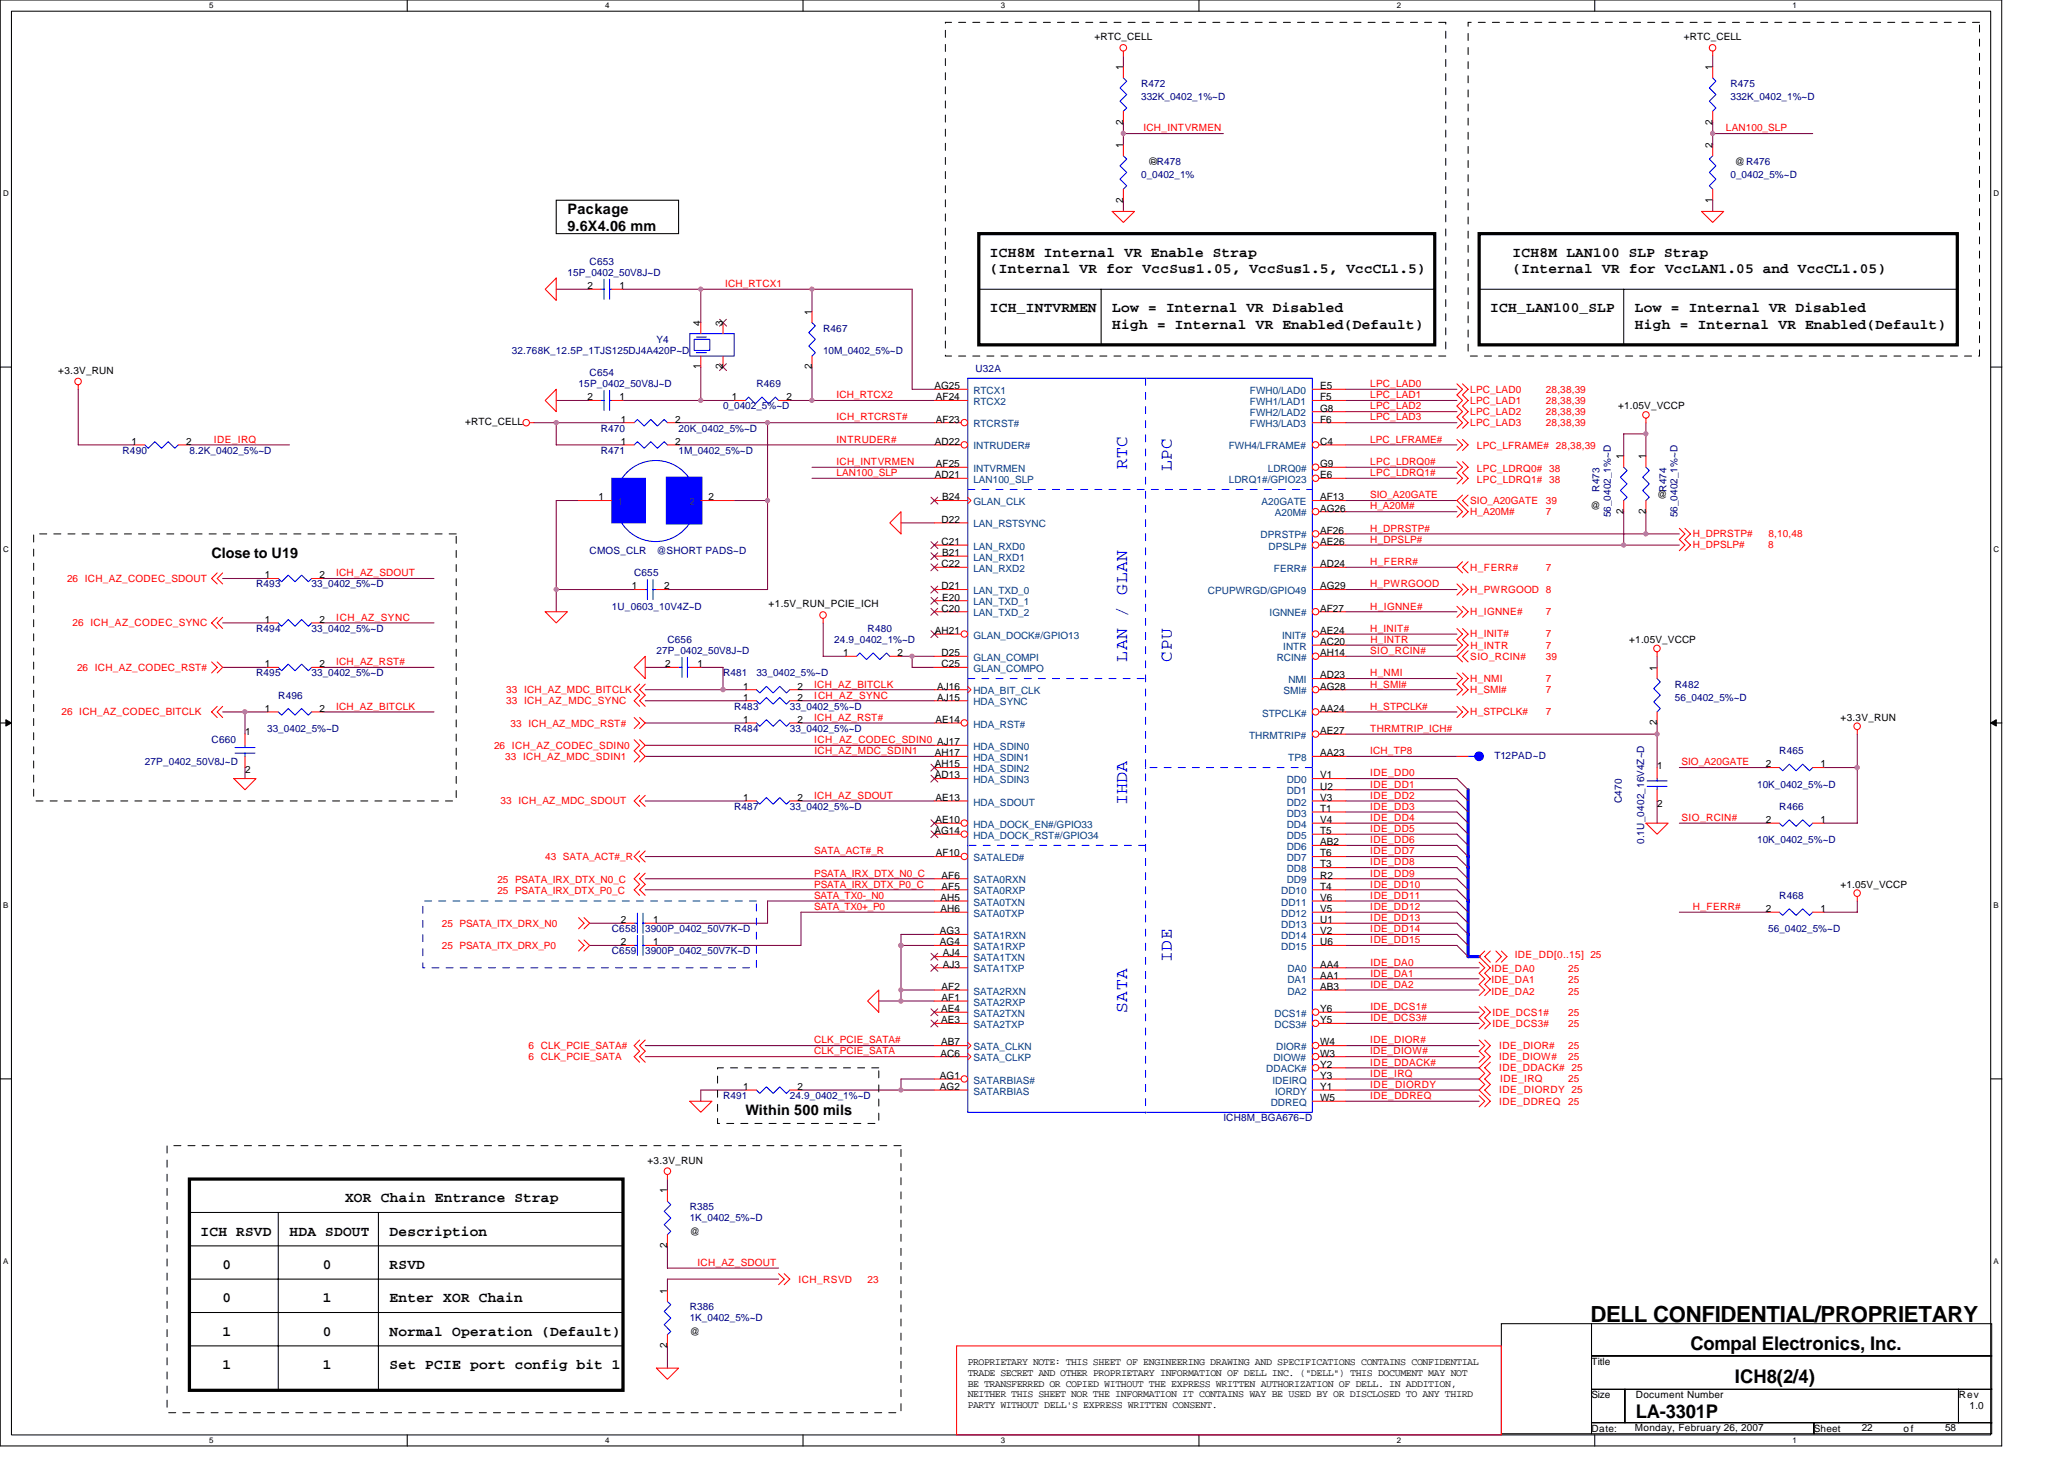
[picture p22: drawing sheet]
<svg xmlns="http://www.w3.org/2000/svg" width="297mm" height="210mm" viewBox="0 0 297 210" stroke-linecap="round" stroke-linejoin="round" font-family="sans-serif">
<defs><g id="words">
<text font-size="3.2" x="228.9" y="190.2">DELL CONFIDENTIAL/PROPRIETARY</text>
<g font-size="2.7">
<text x="243.3" y="194.2">Compal Electronics, Inc.</text>
<text x="235.4" y="204">LA-3301P</text>
<text x="249.7" y="199">ICH8(2/4)</text>
</g>
<g font-size="2.5" fill="#00f">
<text x="162.2" y="67.5" transform="rotate(-90 162.2 67.5)">RTC</text>
<text x="168.6" y="67.8" transform="rotate(-90 168.6 67.8)">LPC</text>
<text x="162.2" y="95.2" transform="rotate(-90 162.2 95.2)">LAN / GLAN</text>
<text x="168.6" y="95.2" transform="rotate(-90 168.6 95.2)">CPU</text>
<text x="162.2" y="115.9" transform="rotate(-90 162.2 115.9)">IHDA</text>
<text x="168.6" y="138.4" transform="rotate(-90 168.6 138.4)">IDE</text>
<text x="162.2" y="145.8" transform="rotate(-90 162.2 145.8)">SATA</text>
</g>
<g font-size="2.1">
<text x="81.7" y="30.7">Package</text>
<text x="81.7" y="33.2">9.6X4.06 mm</text>
<text x="142.5" y="37">ICH8M Internal VR Enable Strap</text>
<text x="142.5" y="39.3">(Internal VR for VccSus1.05, VccSus1.5, VccCL1.5)</text>
<text x="217.7" y="37">ICH8M LAN100 SLP Strap</text>
<text x="217.7" y="39.3">(Internal VR for VccLAN1.05 and VccCL1.05)</text>
<text x="142.5" y="45">ICH_INTVRMEN</text>
<text x="160.1" y="45">Low = Internal VR Disabled</text>
<text x="160.1" y="47.3">High = Internal VR Enabled(Default)</text>
<text x="214.5" y="45">ICH_LAN100_SLP</text>
<text x="235.3" y="45">Low = Internal VR Disabled</text>
<text x="235.3" y="47.3">High = Internal VR Enabled(Default)</text>
<text x="30.5" y="80.3">Close to U19</text>
<text x="107.3" y="160.4">Within 500 mils</text>
<text x="49.7" y="173">XOR Chain Entrance Strap</text>
<text x="28.8" y="177.8">ICH RSVD</text>
<text x="41.7" y="177.8">HDA SDOUT</text>
<text x="56" y="177.8">Description</text>
<text x="32" y="182.6">0</text>
<text x="46.5" y="182.6">0</text>
<text x="56" y="182.6">RSVD</text>
<text x="32" y="187.4">0</text>
<text x="46.5" y="187.4">1</text>
<text x="56" y="187.4">Enter XOR Chain</text>
<text x="32" y="192.2">1</text>
<text x="32" y="197">1</text>
<text x="46.5" y="197">1</text>
<text x="46.5" y="192.2">0</text>
<text x="56" y="192.2">Normal Operation (Default)</text>
<text x="56" y="197">Set PCIE port config bit 1</text>
</g>
<g font-size="1.4">
<text x="157.5" y="5.8">+RTC_CELL</text>
<text x="242.3" y="5.8">+RTC_CELL</text>
<text x="161.6" y="10.1" transform="rotate(-90 161.6 10.1)">1</text>
<text x="246.5" y="10.1" transform="rotate(-90 246.5 10.1)">1</text>
<text x="161.6" y="17.9" transform="rotate(-90 161.6 17.9)">2</text>
<text x="246.5" y="17.9" transform="rotate(-90 246.5 17.9)">2</text>
<text x="161.6" y="21.3" transform="rotate(-90 161.6 21.3)">1</text>
<text x="165.5" y="22.4" transform="rotate(90 165.5 22.4)">@</text>
<text x="246.5" y="21.3" transform="rotate(-90 246.5 21.3)">2</text>
<text x="249.7" y="23.7">@R476</text>
<text x="161.6" y="29.1" transform="rotate(-90 161.6 29.1)">2</text>
<text x="246.5" y="29.1" transform="rotate(-90 246.5 29.1)">1</text>
<text x="84.5" y="41.6">2</text>
<text x="89.2" y="41.6">1</text>
<text x="100.8" y="46.9" transform="rotate(-90 100.8 46.9)">4</text>
<text x="104" y="46.9" transform="rotate(-90 104 46.9)">3</text>
<text x="116.8" y="45.3" transform="rotate(-90 116.8 45.3)">1</text>
<text x="8.4" y="53.8">+3.3V_RUN</text>
<text x="100.8" y="53.1" transform="rotate(-90 100.8 53.1)">1</text>
<text x="104" y="53.1" transform="rotate(-90 104 53.1)">2</text>
<text x="116.8" y="53.1" transform="rotate(-90 116.8 53.1)">2</text>
<text x="84.5" y="57.6">2</text>
<text x="89.2" y="57.6">1</text>
<text x="105.3" y="57.6">1</text>
<text x="113.2" y="57.6">2</text>
<text x="134.5" y="56">AG25</text>
<text x="134.7" y="57.6">AF24</text>
<text x="190" y="56">E5</text>
<text x="190" y="57.6">F5</text>
<text x="190" y="59.2">G8</text>
<text x="232.9" y="58.9">+1.05V_VCCP</text>
<text x="18.9" y="64">1</text>
<text x="26.8" y="64">2</text>
<text x="66.9" y="61.2">+RTC_CELL</text>
<text x="89.3" y="60.8">1</text>
<text x="89.3" y="64">1</text>
<text x="97.2" y="60.8">2</text>
<text x="97.2" y="64">2</text>
<text x="134.6" y="64">AD22</text>
<text x="134.7" y="60.8">AF23</text>
<text x="190" y="60.8">F6</text>
<text x="190" y="64">C4</text>
<text x="86.1" y="72">1</text>
<text x="102" y="72">2</text>
<text x="134.6" y="68.8">AD21</text>
<text x="134.7" y="67.2">AF25</text>
<text x="135.6" y="72">B24</text>
<text x="190" y="67.2">G9</text>
<text x="190" y="72">AF13</text>
<text x="190" y="68.8">E6</text>
<text x="233.7" y="66.1" transform="rotate(-90 233.7 66.1)">1</text>
<text x="236.9" y="66.1" transform="rotate(-90 236.9 66.1)">1</text>
<text x="238.5" y="71.7">@</text>
<text x="135.5" y="75.2">D22</text>
<text x="190" y="73.6">AG26</text>
<text x="190" y="76.8">AF26</text>
<text x="228.9" y="73.3">@</text>
<text x="233.7" y="73.9" transform="rotate(-90 233.7 73.9)">2</text>
<text x="236.9" y="73.9" transform="rotate(-90 236.9 73.9)">2</text>
<text x="38.1" y="83.2">1</text>
<text x="46" y="83.2">2</text>
<text x="135.5" y="78.4">C21</text>
<text x="135.5" y="81.6">C22</text>
<text x="135.6" y="80">B21</text>
<text x="190" y="78.4">AE26</text>
<text x="190" y="81.6">AD24</text>
<text x="38.1" y="89.6">1</text>
<text x="46" y="89.6">2</text>
<text x="90.9" y="84.8">1</text>
<text x="95.6" y="84.8">2</text>
<text x="110.6" y="87.4">+1.5V_RUN_PCIE_ICH</text>
<text x="135.5" y="84.8">D21</text>
<text x="135.5" y="88">C20</text>
<text x="135.6" y="86.4">E20</text>
<text x="190" y="88">AF27</text>
<text x="190" y="84.8">AG29</text>
<text x="38.1" y="96">1</text>
<text x="46" y="96">2</text>
<text x="95.7" y="96">2</text>
<text x="100.4" y="96">1</text>
<text x="121.3" y="94.4">1</text>
<text x="129.2" y="94.4">2</text>
<text x="134.6" y="91.2">AH21</text>
<text x="135.5" y="94.4">D25</text>
<text x="135.5" y="96">C25</text>
<text x="190" y="91.2">AE24</text>
<text x="190" y="94.4">AH14</text>
<text x="190" y="92.8">AC20</text>
<text x="234.5" y="92.5">+1.05V_VCCP</text>
<text x="106.9" y="99.2">1</text>
<text x="106.9" y="100.8">1</text>
<text x="114.8" y="99.2">2</text>
<text x="114.8" y="100.8">2</text>
<text x="134.9" y="99.2">AJ16</text>
<text x="134.9" y="100.8">AJ15</text>
<text x="190" y="97.6">AD23</text>
<text x="190" y="99.2">AG28</text>
<text x="238.5" y="96.5" transform="rotate(-90 238.5 96.5)">1</text>
<text x="35.3" y="105.8">1</text>
<text x="38.1" y="102.4">1</text>
<text x="46" y="102.4">2</text>
<text x="106.9" y="104">1</text>
<text x="114.8" y="104">2</text>
<text x="134.6" y="104">AE14</text>
<text x="190" y="102.4">AA24</text>
<text x="190" y="105.6">AE27</text>
<text x="238.5" y="104.4" transform="rotate(-90 238.5 104.4)">2</text>
<text x="264.9" y="103.7">+3.3V_RUN</text>
<text x="35.3" y="111.2">2</text>
<text x="134.6" y="108.8">AH17</text>
<text x="134.6" y="110.4">AH15</text>
<text x="134.6" y="112">AD13</text>
<text x="190" y="112">V1</text>
<text x="190" y="113.6">U2</text>
<text x="190" y="108.8">AA23</text>
<text x="238.5" y="110.6">1</text>
<text x="254.1" y="110.4">2</text>
<text x="262" y="110.4">1</text>
<text x="106.9" y="115.2">1</text>
<text x="114.8" y="115.2">2</text>
<text x="134.5" y="120">AG14</text>
<text x="134.6" y="115.2">AE13</text>
<text x="134.6" y="118.4">AE10</text>
<text x="190" y="115.2">V3</text>
<text x="190" y="116.8">T1</text>
<text x="190" y="118.4">V4</text>
<text x="190" y="120">T5</text>
<text x="238.5" y="116">2</text>
<text x="254.1" y="118.4">2</text>
<text x="262" y="118.4">1</text>
<text x="134.7" y="123.2">AF10</text>
<text x="190" y="121.6">AB2</text>
<text x="190" y="123.2">T6</text>
<text x="190" y="124.8">T3</text>
<text x="135.4" y="129.6">AH5</text>
<text x="135.4" y="131.2">AH6</text>
<text x="135.5" y="126.4">AF6</text>
<text x="135.5" y="128">AF5</text>
<text x="190" y="126.4">R2</text>
<text x="190" y="128">T4</text>
<text x="190" y="129.6">V6</text>
<text x="190" y="131.2">V5</text>
<text x="254.1" y="131.2">2</text>
<text x="262" y="131.2">1</text>
<text x="264.9" y="127.7">+1.05V_VCCP</text>
<text x="89.3" y="136">2</text>
<text x="89.3" y="132.8">2</text>
<text x="94" y="136">1</text>
<text x="94" y="132.8">1</text>
<text x="135.3" y="134.4">AG3</text>
<text x="135.3" y="136">AG4</text>
<text x="135.7" y="137.6">AJ4</text>
<text x="190" y="132.8">U1</text>
<text x="190" y="134.4">V2</text>
<text x="190" y="136">U6</text>
<text x="135.5" y="142.4">AF2</text>
<text x="135.5" y="144">AF1</text>
<text x="135.7" y="139.2">AJ3</text>
<text x="190" y="139.2">AA4</text>
<text x="190" y="140.8">AA1</text>
<text x="190" y="142.4">AB3</text>
<text x="135.4" y="145.6">AE4</text>
<text x="135.4" y="147.2">AE3</text>
<text x="190" y="145.6">Y6</text>
<text x="190" y="147.2">Y5</text>
<text x="135.3" y="155.2">AG1</text>
<text x="135.4" y="152">AC6</text>
<text x="135.4" y="150.4">AB7</text>
<text x="190" y="152">W3</text>
<text x="190" y="153.6">Y2</text>
<text x="190" y="150.4">W4</text>
<text x="190" y="155.2">Y3</text>
<text x="106.9" y="156.8">1</text>
<text x="114.8" y="156.8">2</text>
<text x="135.3" y="156.8">AG2</text>
<text x="190" y="158.4">W5</text>
<text x="190" y="156.8">Y1</text>
<text x="93.2" y="167.4">+3.3V_RUN</text>
<text x="96" y="171.7" transform="rotate(-90 96 171.7)">1</text>
<text x="96" y="179.6" transform="rotate(-90 96 179.6)">2</text>
<text x="99.3" y="177.7">@</text>
<text x="96" y="186.1" transform="rotate(-90 96 186.1)">1</text>
<text x="96" y="194" transform="rotate(-90 96 194)">2</text>
<text x="99.3" y="192">@</text>
<text x="139.3" y="196.4">PROPRIETARY NOTE: THIS SHEET OF ENGINEERING DRAWING AND SPECIFICATIONS CONTAINS CONFIDENTIAL</text>
<text x="139.3" y="197.9">TRADE SECRET AND OTHER PROPRIETARY INFORMATION OF DELL INC. (&quot;DELL&quot;) THIS DOCUMENT MAY NOT</text>
<text x="229" y="196.4">Title</text>
<text x="139.3" y="199.5">BE TRANSFERRED OR COPIED WITHOUT THE EXPRESS WRITTEN AUTHORIZATION OF DELL. IN ADDITION,</text>
<text x="139.3" y="201">NEITHER THIS SHEET NOR THE INFORMATION IT CONTAINS WAY BE USED BY OR DISCLOSED TO ANY THIRD</text>
<text x="139.3" y="202.6">PARTY WITHOUT DELL'S EXPRESS WRITTEN CONSENT.</text>
<text x="229" y="201.2">Size</text>
<text x="235.4" y="201.2">Document Number</text>
<text x="281.9" y="201.2">Rev</text>
<text x="283.4" y="202.8">1.0</text>
<text x="229" y="206">Date:</text>
<text x="235.3" y="205.8">Monday, February 26, 2007</text>
<text x="261" y="206">Sheet</text>
<text x="267.9" y="205.8">22</text>
<text x="274" y="206">of</text>
<text x="279.9" y="205.8">58</text>
</g>
<g font-size="1.4" fill="#000080">
<text x="164.2" y="12.5">R472</text>
<text x="164.2" y="14.4">332K_0402_1%~D</text>
<text x="249" y="12.5">R475</text>
<text x="249" y="14.4">332K_0402_1%~D</text>
<text x="166.5" y="23.7">R478</text>
<text x="164.2" y="25.6">0_0402_1%</text>
<text x="249" y="25.6">0_0402_5%~D</text>
<text x="81.7" y="39.7">15P_0402_50V8J~D</text>
<text x="84.9" y="38.1">C653</text>
<text x="118.5" y="47.7">R467</text>
<text x="73.7" y="50.9">32.768K_12.5P_1TJS125DJ4A420P~D</text>
<text x="94.5" y="49.3">Y4</text>
<text x="118.5" y="50.9">10M_0402_5%~D</text>
<text x="140.4" y="53.5">U32A</text>
<text x="83.3" y="55.7">15P_0402_50V8J~D</text>
<text x="84.9" y="54.1">C654</text>
<text x="104.1" y="58.9">0_0402_5%~D</text>
<text x="108.9" y="55.7">R469</text>
<text x="17.6" y="65.3">R490</text>
<text x="27.3" y="65.3">8.2K_0402_5%~D</text>
<text x="86.5" y="62.1">R470</text>
<text x="86.5" y="65.3">R471</text>
<text x="97.7" y="62.1">20K_0402_5%~D</text>
<text x="97.7" y="65.3">1M_0402_5%~D</text>
<text x="230.2" y="70.7" transform="rotate(-90 230.2 70.7)">R473</text>
<text x="239.8" y="70.7" transform="rotate(-90 239.8 70.7)">R474</text>
<text x="231.8" y="74.4" transform="rotate(-90 231.8 74.4)">56_0402_1%~D</text>
<text x="241.4" y="74.4" transform="rotate(-90 241.4 74.4)">56_0402_1%~D</text>
<text x="84.9" y="79.7">CMOS_CLR</text>
<text x="91.3" y="82.9">C655</text>
<text x="94.5" y="79.7">@SHORT PADS~D</text>
<text x="36.8" y="84.5">R493</text>
<text x="44.8" y="84.5">33_0402_5%~D</text>
<text x="88" y="87.7">1U_0603_10V4Z~D</text>
<text x="36.8" y="90.9">R494</text>
<text x="44.8" y="90.9">33_0402_5%~D</text>
<text x="94.5" y="94.1">27P_0402_50V8J~D</text>
<text x="96.1" y="92.5">C656</text>
<text x="120.1" y="92.5">24.9_0402_1%~D</text>
<text x="124.9" y="90.9">R480</text>
<text x="36.8" y="97.3">R495</text>
<text x="40" y="100.5">R496</text>
<text x="44.8" y="97.3">33_0402_5%~D</text>
<text x="104.1" y="97.3">R481</text>
<text x="108.9" y="97.3">33_0402_5%~D</text>
<text x="241" y="98.9">R482</text>
<text x="241" y="100.8">56_0402_5%~D</text>
<text x="30.5" y="106.9">C660</text>
<text x="38.5" y="105.3">33_0402_5%~D</text>
<text x="105.7" y="105.3">R484</text>
<text x="105.7" y="102.1">R483</text>
<text x="113.7" y="105.3">33_0402_5%~D</text>
<text x="113.7" y="102.1">33_0402_5%~D</text>
<text x="20.8" y="110.1">27P_0402_50V8J~D</text>
<text x="215.1" y="109.2">T12PAD~D</text>
<text x="252.9" y="113.3">10K_0402_5%~D</text>
<text x="256.1" y="108.5">R465</text>
<text x="105.7" y="116.5">R487</text>
<text x="113.7" y="116.5">33_0402_5%~D</text>
<text x="233.4" y="115.5" transform="rotate(-90 233.4 115.5)">C470</text>
<text x="256.1" y="116.5">R466</text>
<text x="236.6" y="121.5" transform="rotate(-90 236.6 121.5)">0.1U_0402_16V4Z~D</text>
<text x="252.9" y="121.3">10K_0402_5%~D</text>
<text x="256.1" y="129.3">R468</text>
<text x="88" y="137.3">C659</text>
<text x="88" y="134.1">C658</text>
<text x="92.9" y="137.3">3900P_0402_50V7K~D</text>
<text x="92.9" y="134.1">3900P_0402_50V7K~D</text>
<text x="254.5" y="134.1">56_0402_5%~D</text>
<text x="104.1" y="158.1">R491</text>
<text x="113.7" y="158.1">24.9_0402_1%~D</text>
<text x="176.1" y="161.3">ICH8M_BGA676~D</text>
<text x="99.3" y="174.1">R385</text>
<text x="99.3" y="175.7">1K_0402_5%~D</text>
<text x="99.3" y="188.5">R386</text>
<text x="99.3" y="190.1">1K_0402_5%~D</text>
</g>
<g font-size="1.4" fill="#f00">
<text x="164.5" y="18.9">ICH_INTVRMEN</text>
<text x="248.4" y="18.9">LAN100_SLP</text>
<text x="104.4" y="41.3">ICH_RTCX1</text>
<text x="120.4" y="57.3">ICH_RTCX2</text>
<text x="197.2" y="55.7">LPC_LAD0</text>
<text x="197.2" y="58.9">LPC_LAD2</text>
<text x="197.2" y="57.3">LPC_LAD1</text>
<text x="211.6" y="56.5">LPC_LAD0</text>
<text x="211.6" y="58.1">LPC_LAD1</text>
<text x="211.6" y="59.7">LPC_LAD2</text>
<text x="222.5" y="56.5">28,38,39</text>
<text x="222.5" y="58.1">28,38,39</text>
<text x="222.5" y="59.7">28,38,39</text>
<text x="30.8" y="63.7">IDE_IRQ</text>
<text x="120.4" y="60.5">ICH_RTCRST#</text>
<text x="120.4" y="63.7">INTRUDER#</text>
<text x="197.2" y="63.7">LPC_LFRAME#</text>
<text x="197.2" y="60.5">LPC_LAD3</text>
<text x="211.6" y="61.3">LPC_LAD3</text>
<text x="212.6" y="64.7">LPC_LFRAME# 28,38,39</text>
<text x="222.5" y="61.3">28,38,39</text>
<text x="120.4" y="66.9">ICH_INTVRMEN</text>
<text x="120.4" y="68.5">LAN100_SLP</text>
<text x="197.2" y="71.7">SIO_A20GATE</text>
<text x="197.2" y="68.5">LPC_LDRQ1#</text>
<text x="197.2" y="66.9">LPC_LDRQ0#</text>
<text x="212.6" y="67.9">LPC_LDRQ0# 38</text>
<text x="212.6" y="69.5">LPC_LDRQ1# 38</text>
<text x="197.2" y="76.5">H_DPRSTP#</text>
<text x="197.2" y="73.3">H_A20M#</text>
<text x="211.6" y="74.1">H_A20M#</text>
<text x="211.6" y="72.5">SIO_A20GATE</text>
<text x="222.5" y="74.1">7</text>
<text x="222.5" y="72.5">39</text>
<text x="243.6" y="77.3">H_DPRSTP#</text>
<text x="254.5" y="77.3">8,10,48</text>
<text x="9.6" y="83.7">26 ICH_AZ_CODEC_SDOUT</text>
<text x="48.4" y="82.9">ICH_AZ_SDOUT</text>
<text x="197.2" y="78.1">H_DPSLP#</text>
<text x="197.2" y="81.3">H_FERR#</text>
<text x="211.6" y="82.1">H_FERR#</text>
<text x="222.5" y="82.1">7</text>
<text x="243.6" y="78.9">H_DPSLP#</text>
<text x="254.5" y="78.9">8</text>
<text x="48.4" y="89.3">ICH_AZ_SYNC</text>
<text x="197.2" y="87.7">H_IGNNE#</text>
<text x="197.2" y="84.5">H_PWRGOOD</text>
<text x="211.6" y="88.5">H_IGNNE#</text>
<text x="211.6" y="85.3">H_PWRGOOD 8</text>
<text x="222.5" y="88.5">7</text>
<text x="10.5" y="90.1">26 ICH_AZ_CODEC_SYNC</text>
<text x="48.4" y="95.7">ICH_AZ_RST#</text>
<text x="197.2" y="90.9">H_INIT#</text>
<text x="197.2" y="94.1">SIO_RCIN#</text>
<text x="197.2" y="92.5">H_INTR</text>
<text x="211.6" y="91.7">H_INIT#</text>
<text x="211.6" y="94.9">SIO_RCIN#</text>
<text x="211.6" y="93.3">H_INTR</text>
<text x="222.5" y="94.9">39</text>
<text x="222.5" y="93.3">7</text>
<text x="222.5" y="91.7">7</text>
<text x="11.1" y="96.5">26 ICH_AZ_CODEC_RST#</text>
<text x="72.9" y="101.3">33 ICH_AZ_MDC_SYNC</text>
<text x="72.9" y="99.7">33 ICH_AZ_MDC_BITCLK</text>
<text x="117.2" y="98.9">ICH_AZ_BITCLK</text>
<text x="117.2" y="100.5">ICH_AZ_SYNC</text>
<text x="197.2" y="98.9">H_SMI#</text>
<text x="197.2" y="97.3">H_NMI</text>
<text x="211.6" y="99.7">H_SMI#</text>
<text x="211.6" y="98.1">H_NMI</text>
<text x="222.5" y="98.1">7</text>
<text x="222.5" y="99.7">7</text>
<text x="8.8" y="102.9">26 ICH_AZ_CODEC_BITCLK</text>
<text x="48.4" y="102.1">ICH_AZ_BITCLK</text>
<text x="71.1" y="107.7">26 ICH_AZ_CODEC_SDIN0</text>
<text x="73.5" y="104.5">33 ICH_AZ_MDC_RST#</text>
<text x="117.2" y="103.7">ICH_AZ_RST#</text>
<text x="117.2" y="106.9">ICH_AZ_CODEC_SDIN0 AJ17</text>
<text x="197.2" y="102.1">H_STPCLK#</text>
<text x="197.2" y="105.3">THRMTRIP_ICH#</text>
<text x="211.6" y="102.9">H_STPCLK#</text>
<text x="222.5" y="102.9">7</text>
<text x="72.7" y="109.3">33 ICH_AZ_MDC_SDIN1</text>
<text x="117.2" y="108.5">ICH_AZ_MDC_SDIN1</text>
<text x="197.2" y="113.3">IDE_DD1</text>
<text x="197.2" y="111.7">IDE_DD0</text>
<text x="197.2" y="108.5">ICH_TP8</text>
<text x="242" y="110.1">SIO_A20GATE</text>
<text x="72" y="115.7">33 ICH_AZ_MDC_SDOUT</text>
<text x="117.2" y="114.9">ICH_AZ_SDOUT</text>
<text x="197.2" y="119.7">IDE_DD5</text>
<text x="197.2" y="114.9">IDE_DD2</text>
<text x="197.2" y="116.5">IDE_DD3</text>
<text x="197.2" y="118.1">IDE_DD4</text>
<text x="242" y="118.1">SIO_RCIN#</text>
<text x="78.5" y="123.7">43 SATA_ACT#_R</text>
<text x="117.2" y="122.9">SATA_ACT#_R</text>
<text x="197.2" y="124.5">IDE_DD8</text>
<text x="197.2" y="121.3">IDE_DD6</text>
<text x="197.2" y="122.9">IDE_DD7</text>
<text x="71.6" y="127.1">25 PSATA_IRX_DTX_N0_C</text>
<text x="71.6" y="128.7">25 PSATA_IRX_DTX_P0_C</text>
<text x="117.2" y="129.3">SATA_TX0-_N0</text>
<text x="117.2" y="130.9">SATA_TX0+_P0</text>
<text x="117.2" y="127.7">PSATA_IRX_DTX_P0_C</text>
<text x="117.2" y="126.1">PSATA_IRX_DTX_N0_C</text>
<text x="197.2" y="127.7">IDE_DD10</text>
<text x="197.2" y="126.1">IDE_DD9</text>
<text x="197.2" y="129.3">IDE_DD11</text>
<text x="197.2" y="130.9">IDE_DD12</text>
<text x="243.6" y="130.9">H_FERR#</text>
<text x="63.6" y="133.3">25 PSATA_ITX_DRX_N0</text>
<text x="63.6" y="136.5">25 PSATA_ITX_DRX_P0</text>
<text x="197.2" y="134.1">IDE_DD14</text>
<text x="197.2" y="132.5">IDE_DD13</text>
<text x="197.2" y="135.7">IDE_DD15</text>
<text x="218" y="137.8">IDE_DD[0..15] 25</text>
<text x="197.2" y="142.1">IDE_DA2</text>
<text x="197.2" y="140.5">IDE_DA1</text>
<text x="197.2" y="138.9">IDE_DA0</text>
<text x="214.6" y="139.9">IDE_DA0</text>
<text x="214.6" y="141.5">IDE_DA1</text>
<text x="214.6" y="143.1">IDE_DA2</text>
<text x="225.7" y="139.9">25</text>
<text x="225.7" y="141.5">25</text>
<text x="225.7" y="143.1">25</text>
<text x="197.2" y="145.3">IDE_DCS1#</text>
<text x="197.2" y="146.9">IDE_DCS3#</text>
<text x="214.8" y="146.1">IDE_DCS1#</text>
<text x="214.8" y="147.7">IDE_DCS3#</text>
<text x="225.7" y="146.1">25</text>
<text x="225.7" y="147.7">25</text>
<text x="76" y="152.5">6 CLK_PCIE_SATA</text>
<text x="76" y="150.9">6 CLK_PCIE_SATA#</text>
<text x="117.2" y="151.7">CLK_PCIE_SATA</text>
<text x="117.2" y="150.1">CLK_PCIE_SATA#</text>
<text x="197.2" y="154.9">IDE_IRQ</text>
<text x="197.2" y="153.3">IDE_DDACK#</text>
<text x="197.2" y="151.7">IDE_DIOW#</text>
<text x="197.2" y="150.1">IDE_DIOR#</text>
<text x="215.7" y="154.1">IDE_DDACK# 25</text>
<text x="215.7" y="150.9">IDE_DIOR#</text>
<text x="215.7" y="152.5">IDE_DIOW#</text>
<text x="215.9" y="155.7">IDE_IRQ</text>
<text x="225.7" y="150.9">25</text>
<text x="225.7" y="155.7">25</text>
<text x="225.7" y="152.5">25</text>
<text x="197.2" y="156.5">IDE_DIORDY</text>
<text x="197.2" y="158.1">IDE_DDREQ</text>
<text x="215.7" y="157.3">IDE_DIORDY 25</text>
<text x="215.7" y="158.9">IDE_DDREQ</text>
<text x="225.7" y="158.9">25</text>
<text x="100.4" y="182.1">ICH_AZ_SDOUT</text>
<text x="114.9" y="184.5">ICH_RSVD</text>
<text x="124.9" y="184.5">23</text>
</g>
<g font-size="1.4" fill="#004080">
<text x="140.1" y="56.7">RTCX1</text>
<text x="140.1" y="58.3">RTCX2</text>
<text x="179.9" y="56.7">FWH0/LAD0</text>
<text x="179.9" y="58.3">FWH1/LAD1</text>
<text x="179.9" y="59.9">FWH2/LAD2</text>
<text x="140.1" y="61.5">RTCRST#</text>
<text x="140.1" y="64.7">INTRUDER#</text>
<text x="176.8" y="64.7">FWH4/LFRAME#</text>
<text x="179.9" y="61.5">FWH3/LAD3</text>
<text x="140.1" y="67.9">INTVRMEN</text>
<text x="140.1" y="69.5">LAN100_SLP</text>
<text x="176.8" y="69.5">LDRQ1#/GPIO23</text>
<text x="182.5" y="67.9">LDRQ0#</text>
<text x="88.9" y="72.7">1</text>
<text x="99.2" y="72.7">2</text>
<text x="140.1" y="72.7">GLAN_CLK</text>
<text x="140.1" y="75.9">LAN_RSTSYNC</text>
<text x="181.4" y="77.5">DPRSTP#</text>
<text x="181.6" y="72.7">A20GATE</text>
<text x="183.5" y="74.3">A20M#</text>
<text x="140.1" y="79.1">LAN_RXD0</text>
<text x="140.1" y="80.7">LAN_RXD1</text>
<text x="140.1" y="82.3">LAN_RXD2</text>
<text x="182.6" y="79.1">DPSLP#</text>
<text x="183.3" y="82.3">FERR#</text>
<text x="140.1" y="85.5">LAN_TXD_0</text>
<text x="140.1" y="87.1">LAN_TXD_1</text>
<text x="140.1" y="88.7">LAN_TXD_2</text>
<text x="173.8" y="85.5">CPUPWRGD/GPIO49</text>
<text x="182.7" y="88.7">IGNNE#</text>
<text x="140.1" y="91.9">GLAN_DOCK#/GPIO13</text>
<text x="140.1" y="95.1">GLAN_COMPI</text>
<text x="183.7" y="95.1">RCIN#</text>
<text x="184.5" y="91.9">INIT#</text>
<text x="184.7" y="93.5">INTR</text>
<text x="140.1" y="96.7">GLAN_COMPO</text>
<text x="140.1" y="99.9">HDA_BIT_CLK</text>
<text x="140.1" y="101.5">HDA_SYNC</text>
<text x="184.7" y="99.9">SMI#</text>
<text x="185.4" y="98.3">NMI</text>
<text x="140.1" y="104.7">HDA_RST#</text>
<text x="140.1" y="107.9">HDA_SDIN0</text>
<text x="179.8" y="106.3">THRMTRIP#</text>
<text x="181.6" y="103.1">STPCLK#</text>
<text x="140.1" y="109.5">HDA_SDIN1</text>
<text x="140.1" y="111.1">HDA_SDIN2</text>
<text x="140.1" y="112.7">HDA_SDIN3</text>
<text x="185.2" y="112.7">DD0</text>
<text x="185.4" y="109.5">TP8</text>
<text x="140.1" y="115.9">HDA_SDOUT</text>
<text x="140.1" y="119.1">HDA_DOCK_EN#/GPIO33</text>
<text x="185.2" y="114.3">DD1</text>
<text x="185.2" y="115.9">DD2</text>
<text x="185.2" y="117.5">DD3</text>
<text x="185.2" y="119.1">DD4</text>
<text x="140.1" y="120.7">HDA_DOCK_RST#/GPIO34</text>
<text x="140.1" y="123.9">SATALED#</text>
<text x="185.2" y="120.7">DD5</text>
<text x="185.2" y="122.3">DD6</text>
<text x="185.2" y="123.9">DD7</text>
<text x="185.2" y="125.5">DD8</text>
<text x="140.1" y="127.1">SATA0RXN</text>
<text x="140.1" y="128.7">SATA0RXP</text>
<text x="140.1" y="130.3">SATA0TXN</text>
<text x="140.1" y="131.9">SATA0TXP</text>
<text x="184.4" y="128.7">DD10</text>
<text x="184.4" y="130.3">DD11</text>
<text x="184.4" y="131.9">DD12</text>
<text x="185.2" y="127.1">DD9</text>
<text x="140.1" y="135.1">SATA1RXN</text>
<text x="140.1" y="136.7">SATA1RXP</text>
<text x="184.4" y="133.5">DD13</text>
<text x="184.4" y="135.1">DD14</text>
<text x="184.4" y="136.7">DD15</text>
<text x="140.1" y="138.3">SATA1TXN</text>
<text x="140.1" y="139.9">SATA1TXP</text>
<text x="140.1" y="143.1">SATA2RXN</text>
<text x="185.3" y="139.9">DA0</text>
<text x="185.3" y="141.5">DA1</text>
<text x="185.3" y="143.1">DA2</text>
<text x="140.1" y="144.7">SATA2RXP</text>
<text x="140.1" y="146.3">SATA2TXN</text>
<text x="140.1" y="147.9">SATA2TXP</text>
<text x="183.4" y="146.3">DCS1#</text>
<text x="183.4" y="147.9">DCS3#</text>
<text x="140.1" y="151.1">SATA_CLKN</text>
<text x="140.1" y="152.7">SATA_CLKP</text>
<text x="140.1" y="155.9">SATARBIAS#</text>
<text x="182.2" y="154.3">DDACK#</text>
<text x="183.1" y="155.9">IDEIRQ</text>
<text x="183.3" y="152.7">DIOW#</text>
<text x="183.7" y="151.1">DIOR#</text>
<text x="140.1" y="157.5">SATARBIAS</text>
<text x="182.9" y="159.1">DDREQ</text>
<text x="183.5" y="157.5">IORDY</text>
</g>
<g font-size="1.1">
<text x="30.1" y="1.2">5</text>
<text x="87.1" y="1.2">4</text>
<text x="144" y="1.2">3</text>
<text x="201" y="1.2">2</text>
<text x="258" y="1.2">1</text>
<text x=".4" y="28.2">D</text>
<text x="286.9" y="28.2">D</text>
<text x=".4" y="79.4">C</text>
<text x="286.9" y="79.4">C</text>
<text x=".4" y="130.6">B</text>
<text x="286.9" y="130.6">B</text>
<text x=".4" y="181.8">A</text>
<text x="286.9" y="181.8">A</text>
<text x="30.1" y="207.6">5</text>
<text x="87.1" y="207.6">4</text>
<text x="144" y="207.6">3</text>
<text x="201" y="207.6">2</text>
<text x="258" y="207.6">1</text>
</g>
</g></defs>
<path d="M0 0h288.1v208h-288.1zM1.6 1.6h284.9v204.8h-284.9z" fill="none" stroke="#000" stroke-width=".15"/>
<g fill="#fff">
<path d="M30.1 .2h.6v1.2h-.6z"/>
<path d="M30.1 206.6h.6v1.3h-.6z"/>
</g>
<path d="M58.6 0v1.6M58.6 206.4v1.6" fill="none" stroke="#000" stroke-width=".15"/>
<g fill="#fff">
<path d="M87.1 .2h.6v1.2h-.6z"/>
<path d="M87.1 206.6h.6v1.3h-.6z"/>
</g>
<path d="M115.6 0v1.6M115.6 206.4v1.6" fill="none" stroke="#000" stroke-width=".15"/>
<g fill="#fff">
<path d="M144 .2h.6v1.2h-.6z"/>
<path d="M144 206.6h.6v1.3h-.6z"/>
</g>
<path d="M172.5 0v1.6M172.5 206.4v1.6" fill="none" stroke="#000" stroke-width=".15"/>
<g fill="#fff">
<path d="M201 .2h.6v1.2h-.6z"/>
<path d="M201 206.6h.6v1.3h-.6z"/>
</g>
<path d="M229.5 0v1.6M229.5 206.4v1.6" fill="none" stroke="#000" stroke-width=".15"/>
<g fill="#fff">
<path d="M258 .2h.6v1.2h-.6z"/>
<path d="M258 206.6h.6v1.3h-.6z"/>
<path d="M.4 27.2h.8v1.3h-.8z"/>
<path d="M286.9 27.2h.8v1.3h-.8z"/>
<path d="M.4 78.4h.8v1.3h-.8z"/>
<path d="M286.9 78.4h.8v1.3h-.8z"/>
</g>
<path d="M0 52.8h1.6M286.5 52.8h1.6" fill="none" stroke="#000" stroke-width=".15"/>
<g fill="#fff">
<path d="M.4 129.6h.8v1.3h-.8z"/>
<path d="M286.9 129.6h.7v1.3h-.7z"/>
</g>
<path d="M0 104h1.6M286.5 104h1.6" fill="none" stroke="#000" stroke-width=".15"/>
<path d="M.8 103.5l.8 .5-.8 .5zM286.5 104l.8-.5v1z" fill="#000" stroke="#000" stroke-width=".14"/>
<g fill="#fff">
<path d="M.4 180.8h.8v1.3h-.8z"/>
<path d="M286.9 180.8h.7v1.3h-.7z"/>
</g>
<g fill="none" stroke="#000" stroke-width=".15">
<path d="M80 28.8h17.7v4.8h-17.7zM140.9 41.6h65.6M158.5 41.6v8M212.9 41.6h68.8M233.7 41.6v8M0 155.2h1.6M286.5 155.2h1.6M27.3 174.4h62.4M27.3 179.2h62.4M40 174.4v25.6M54.5 174.4v25.6M27.3 184h62.4"/>
<path d="M27.3 193.6h62.4M27.3 188.8h62.4M216.1 190.4h12.9v15.9h-12.9zM229 190.4h57.6v4.7h-57.6zM229 195.1h57.6v4.8h-57.6zM229 199.9h4.8v4.8h-4.8zM233.8 199.9h48.1v4.8h-48.1zM281.9 199.9h4.7v4.8h-4.7zM229 204.7h32v1.6h-32zM261 204.7h25.6v1.6h-25.6z"/>
</g>
<g fill="none" stroke="#800040" stroke-width=".15">
<path d="M161.7 8v1.6M161.7 17.6v3.2M161.7 19.2h14.4M246.5 19.2h14.4M246.5 8v1.6M246.5 17.6v3.2M161.7 28.8v1.6M246.5 28.8v1.6M11.3 56v8h8M80 41.6h4.9M80 57.6h4.9M89.7 41.6h41.6v14.4h3.2"/>
<path d="M89.7 57.6h16M100.9 41.6v4.8M100.9 52.8v4.8M113.7 57.6h20.8M116.9 41.6v3.2M116.9 52.8v4.8M193.7 57.6h16M193.7 56h16M193.7 59.2h16M27.3 64h14.4M76.9 60.8h12.8M80 60.8v3.2h9.7"/>
<path d="M83.3 72h-3.3v16M97.7 60.8h36.8M97.7 64h36.8M105.7 72h4.8M110.5 60.8v24h-14.4M116.9 67.2h17.6M116.9 68.8h17.6M129.7 75.2h4.8M193.7 60.8h16M193.7 64h16M193.7 76.8h48M193.7 67.2h16"/>
<path d="M193.7 72h16M193.7 78.4h48M193.7 68.8h16M193.7 73.6h16M233.7 73.6v4.8M236.9 62.4h-3.2v3.2M236.9 60.8v4.8M236.9 73.6v3.2M32 89.6h6.5M32 96h6.5M32 83.2h6.5M46.5 89.6h16"/>
<path d="M46.5 96h16M46.5 83.2h16M80 84.8h11.3M92.9 96h3.2M92.9 99.2h14.4M100.9 96h3.2v3.2M115.3 99.2h19.2M118.5 89.6v4.8h3.2M129.7 94.4h4.8M131.3 94.4v1.6h3.2M193.7 99.2h16M193.7 94.4h16"/>
<path d="M193.7 84.8h16M193.7 92.8h16M193.7 91.2h16M193.7 88h16M193.7 97.6h16M193.7 81.6h16M238.5 94.4v1.6M32 102.4h3.3v3.2M35.3 102.4h3.2M35.3 110.4v1.6M46.5 102.4h16M92.9 104h14.4"/>
<path d="M92.9 115.2h14.4M92.9 100.8h14.4M92.9 108.8h41.6M92.9 107.2h41.6M115.3 104h19.2M115.3 115.2h19.2M115.3 100.8h19.2M193.7 116.8h16l1.6 1.6M193.7 118.4h16l1.6 1.6M193.7 115.2h16l1.6 1.6M193.7 113.6h16l1.6 1.6M193.7 112h16l1.6 1.6"/>
<path d="M193.7 102.4h16M193.7 108.8h16M193.7 105.6h44.8M238.5 104v6.4M238.5 115.2v3.2M241.7 110.4h12.8M241.7 118.4h12.8M262.5 110.4h4.8M267.3 105.6v12.8h-4.8M84.9 132.8h4.8M84.9 136h4.8M92.9 123.2h41.6"/>
<path d="M92.9 128h41.6M92.9 126.4h41.6M129.7 136h4.8M134.5 131.2h-19.2v4.8h-20.8M134.5 134.4h-4.8v9.6M134.5 129.6h-24v3.2h-16M193.7 132.8h16l1.6 1.6M193.7 134.4h16l1.6 1.6M193.7 121.6h16l1.6 1.6M193.7 128h16l1.6 1.6M193.7 136h16l1.6 1.6M193.7 131.2h16l1.6 1.6"/>
<path d="M193.7 123.2h16l1.6 1.6M193.7 129.6h16l1.6 1.6M193.7 124.8h16l1.6 1.6M193.7 120h16l1.6 1.6M193.7 126.4h16l1.6 1.6M193.7 139.2h19.2M241.7 131.2h12.8M267.3 129.6v1.6h-4.8M92.9 152h41.6M92.9 150.4h41.6M107.3 156.8h-6.4v1.6M115.3 156.8h19.2"/>
<path d="M126.5 144h8M129.7 142.4h4.8M134.5 155.2h-4.8v1.6M193.7 156.8h19.2M193.7 155.2h19.2M193.7 153.6h19.2M193.7 145.6h19.2M193.7 142.4h19.2M193.7 152h19.2M193.7 150.4h19.2M193.7 140.8h19.2M193.7 158.4h19.2"/>
<path d="M193.7 147.2h19.2M96.1 169.6v1.6M96.1 179.2v3.2h16M96.1 193.6v3.2M112.1 184h-16v1.6"/>
</g>
<path d="M211.3 113.6v24h1.6" fill="none" stroke="#00f" stroke-width=".47"/>
<g fill="none" stroke="#f00" stroke-width=".15">
<path d="M161.7 7.4v.6M246.5 7.4v.6M160.1 30.4h3.2l-1.6 1.6zM161.7 20.8v1.6M161.7 27.2v1.6M244.9 30.4h3.2l-1.6 1.6zM246.5 20.8v1.6M246.5 27.2v1.6M11.3 55.4v.6M80 56v3.2l-1.5-1.6zM80 40v3.2l-1.5-1.6zM84.9 57.6h1.6"/>
<path d="M84.9 41.6h1.6M88.1 57.6h1.6M88.1 41.6h1.6M100.9 46.4v1.6M100.9 51.2v1.6M104.1 46.4v1.6M104.1 51.2v1.6M105.7 57.6h1.6M112.1 57.6h1.6M116.9 44.8v1.6M116.9 51.2v1.6M134.5 57.6h4.8"/>
<path d="M134.5 56h4.8M209.7 55.2l.8 .8-.8 .8 .8 .8-.8 .8 .8 .8-.8 .8 .8 .8-.8 .8M210.5 55.2l.8 .8-.8 .8 .8 .8-.8 .8 .8 .8-.8 .8 .8 .8-.8 .8M19.3 64h1.5M25.7 64h1.6M76.2 60.8h.7M83.3 72h4.8M89.7 60.8h1.6M96.1 60.8h1.6M100.9 72h4.8M129.7 73.6v3.2l-1.6-1.6zM209.7 72.8l.8 .8-.8 .8"/>
<path d="M209.7 63.2l.8 .8-.8 .8M209.7 66.4l.8 .8-.8 .8 .8 .8-.8 .8M210.5 71.2l-.8 .8 1.6 1.6-.8 .8M210.5 63.2l.8 .8-.8 .8M210.5 66.4l.8 .8-.8 .8 .8 .8-.8 .8M211.3 71.2l-.8 .8 .8 .8M233.7 65.6v1.6M233.7 72v1.6M236.9 60.2v.6M236.9 65.6v1.6M236.9 72v1.6M241.7 76l.8 .8-.8 .8 .8 .8-.8 .8"/>
<path d="M242.5 76l.8 .8-.8 .8 .8 .8-.8 .8M30.5 95.2l.8 .8-.8 .8M31.3 95.2l.7 .8-.7 .8M31.3 88.8l-.8 .8 .8 .8M31.3 82.4l-.8 .8 .8 .8M32 88.8l-.7 .8 .7 .8M32 82.4l-.7 .8 .7 .8M38.5 96h1.5M38.5 83.2h1.5M44.8 96h1.7M44.8 83.2h1.7M78.5 88h3.2l-1.7 1.6z"/>
<path d="M91.3 96l1.6-1.6v3.2zM91.3 84.8h1.6M92.1 98.4l-.8 .8 .8 .8-.8 .8 .8 .8M92.9 98.4l-.8 .8 .8 .8-.8 .8 .8 .8M94.5 84.8h1.6M96.1 96h1.6M99.3 96h1.6M107.3 99.2h1.6M113.7 99.2h1.6M118.5 89v.6M121.7 94.4h1.6M128.1 94.4h1.6"/>
<path d="M209.7 90.4l.8 .8-.8 .8 .8 .8-.8 .8M209.7 96.8l.8 .8-.8 .8 .8 .8-.8 .8M209.7 87.2l.8 .8-.8 .8M209.7 84l.8 .8-.8 .8M210.5 90.4l.8 .8-.8 .8 .8 .8-1.6 1.6 .8 .8M210.5 96.8l.8 .8-.8 .8 .8 .8-.8 .8M210.5 87.2l.8 .8-.8 .8M210.5 84l.8 .8-.8 .8M210.5 80.8l-.8 .8 .8 .8M211.3 93.6l-.8 .8 .8 .8M211.3 80.8l-.8 .8 .8 .8M238.5 93.8v.6"/>
<path d="M238.5 96v1.6M31.3 101.6l-.8 .8 .8 .8M32 101.6l-.7 .8 .7 .8M33.7 112h3.1l-1.5 1.6zM35.3 105.6v1.6M35.3 108.8v1.6M38.5 102.4h1.5M44.8 102.4h1.7M91.3 106.4l.8 .8-.8 .8 .8 .8-.8 .8M91.3 103.2l.8 .8-.8 .8M92.1 106.4l.8 .8-.8 .8 .8 .8-.8 .8M92.1 103.2l.8 .8-.8 .8"/>
<path d="M92.1 114.4l-.8 .8 .8 .8M92.9 114.4l-.8 .8 .8 .8M107.3 104h1.6M107.3 115.2h1.6M107.3 100.8h1.6M113.7 104h1.6M113.7 115.2h1.6M113.7 100.8h1.6M209.7 101.6l.8 .8-.8 .8M209.7 108.8h1.6M210.5 101.6l.8 .8-.8 .8M236.9 118.4h3.2l-1.6 1.6z"/>
<path d="M238.5 102.4v1.6M238.5 110.4v1.6M238.5 113.6v1.6M254.5 118.4h1.6M254.5 110.4h1.6M260.9 118.4h1.6M260.9 110.4h1.6M267.3 105v.6M83.3 132l.7 .8-.7 .8M83.3 135.2l.7 .8-.7 .8M84 132l.9 .8-.9 .8M84 135.2l.9 .8-.9 .8"/>
<path d="M89.7 136h1.6M92.1 122.4l-.8 .8 .8 .8M92.1 125.6l-.8 .8 .8 .8-.8 .8 .8 .8M92.9 122.4l-.8 .8 .8 .8M92.9 125.6l-.8 .8 .8 .8-.8 .8 .8 .8M92.9 136h1.6M212.9 138.4l.8 .8-.8 .8 .8 .8-.8 .8 .8 .8-.8 .8M213.7 136.8l-.8 .8 1.6 1.6-.8 .8 .8 .8-.8 .8 .8 .8-.8 .8M214.5 136.8l-.8 .8 .8 .8M215.3 136.8l.8 .8-.8 .8M216.1 136.8l.8 .8-.8 .8M254.5 131.2h1.6"/>
<path d="M260.9 131.2h1.6M267.3 129v.6M92.1 149.6l-.8 .8 .8 .8-.8 .8 .8 .8M92.9 149.6l-.8 .8 .8 .8-.8 .8 .8 .8M99.3 158.4h3.2l-1.6 1.6zM107.3 156.8h1.6M113.7 156.8h1.6M124.9 144l1.6-1.6v3.2zM212.9 149.6l.8 .8-.8 .8 .8 .8-.8 .8M212.9 144.8l.8 .8-.8 .8 .8 .8-.8 .8M212.9 157.6l.8 .8-.8 .8M213.7 149.6l.8 .8-.8 .8 .8 .8-1.6 1.6 .8 .8-.8 .8 .8 .8-.8 .8 1.6 1.6-.8 .8"/>
<path d="M213.7 144.8l.8 .8-.8 .8 .8 .8-.8 .8M214.5 152.8l-.8 .8 .8 .8-.8 .8 .8 .8-.8 .8 .8 .8M96.1 169v.6M96.1 171.2v1.6M96.1 177.6v1.6M94.5 196.8h3.2l-1.6 1.6zM96.1 185.6v1.6M96.1 192v1.6M112.1 183.2l.8 .8-.8 .8M112.9 183.2l.8 .8-.8 .8M137.7 193.6h78.4v12.8h-78.4z"/>
<circle cx="161.7" cy="6.9" r=".47"/>
<circle cx="246.5" cy="6.9" r=".47"/>
<circle cx="11.2" cy="54.9" r=".47"/>
<circle cx="236.9" cy="59.7" r=".47"/>
<circle cx="75.7" cy="60.8" r=".47"/>
<circle cx="118.4" cy="88.5" r=".47"/>
<circle cx="238.5" cy="93.3" r=".47"/>
<circle cx="267.3" cy="104.5" r=".47"/>
<circle cx="267.3" cy="128.5" r=".47"/>
<circle cx="96" cy="168.5" r=".47"/>
</g>
<path d="M136.1 3.2h72v48h-72zM211.3 3.2h73.6v48h-73.6zM4.8 76.8h60.9v38.4h-60.9zM103.3 153.6h23.2v8h-23.2zM24 164.8h105.7v38.4h-105.7z" fill="none" stroke="#000" stroke-width=".14" stroke-dasharray="1 1 1 1 1 1 1 1"/>
<path d="M164.9 54.4v105.6M139.3 70.4h49.6M188.9 70.4h.1M139.3 97.6h25.6M164.9 97.6h.1M164.9 110.4h.1M188.9 110.4h-24M60.9 129.6h48v9.6h-48zM139.3 121.6h.1M164.9 121.6h-25.6M164.9 160h.1" fill="none" stroke="#00f" stroke-width=".14" stroke-dasharray="1 1 1 1 1 1 1 1"/>
<path d="M140.9 33.6h65.6v16h-65.6zM212.9 33.6h68.8v16h-68.8zM27.3 169.6h62.4v30.4h-62.4z" fill="none" stroke="#000" stroke-width=".47"/>
<g fill="none" stroke="#00f" stroke-width=".15">
<path d="M161.7 22.4l.5 .5-1 1 1 .9-1 1 1 .9-.5 .5M246.5 22.4l-.5 .5 .9 1-.9 .9 .9 1-.9 .9 .5 .5M86.5 57.6h.4M86.5 41.6h.4M86.9 40.2v2.9M86.9 56.2v2.9M87.7 57.6h.4M87.7 40.2v2.9M87.7 56.2v2.9M87.7 41.6h.4M99.3 48h6.4v3.2h-6.4zM99.9 48.8h2.2v1.6h-2.2z"/>
<path d="M100.2 50.7h1.5M100.2 48.5h1.5M107.3 57.6l.4-.5 1 1 1-1 .9 1 1-1 .5 .5M116.9 46.4l.4 .5-.9 1 .9 .9-.9 1 .9 .9-.4 .5M139.3 54.4h49.6v105.6h-49.6zM20.8 64l.5 .5 1-1 1 1 .9-1 1 1 .5-.5M91.3 60.8l.4-.5 1 1 1-1 .9 1 1-1 .5 .5M96.1 68.8h4.8v6.4h-4.8zM233.7 67.2l.5 .5-1 1 1 .9-1 1 1 .9-.5 .5M236.9 67.2l.5 .5-1 1 1 .9-1 1 1 .9-.5 .5M40 96l.5 .5 1-1 1 1 .9-1 1 1 .4-.5M40 83.2l.5 .5 1-1 1 1 .9-1 1 1 .4-.5"/>
<path d="M92.9 84.8h.3M93.2 83.4v2.9M94 84.8h.5M94 83.4v2.9M97.7 96h.4M98.1 94.6v2.9M98.9 96h.4M98.9 94.6v2.9M108.9 99.2l.4 .5 1-1 1 1 .9-1 1 1 .5-.5M123.3 94.4l.4-.5 1 1 1-1 .9 1 1-1 .5 .5M238.5 97.6l.4 .5-.9 1 .9 .9-.9 1 .9 .9-.4 .5M33.8 108.4h2.9"/>
<path d="M33.8 107.5h2.9M35.3 107.2v.3M35.3 108.4v.4M40 102.4l.5 .5 1-1 1 1 .9-1 1 1 .4-.5M108.9 104l.4 .5 1-1 1 1 .9-1 1 1 .5-.5M108.9 115.2l.4 .5 1-1 1 1 .9-1 1 1 .5-.5M108.9 100.8l.4 .5 1-.9 1 .9 .9-.9 1 .9 .5-.5M211.3 108.8h.9M237 113.1h2.9M237 112.4h2.9M238.5 112v.4M238.5 113.1v.5"/>
<path d="M256.1 118.4l.5 .5 .9-1 1 1 .9-1 1 1 .5-.5M256.1 110.4l.5 .5 .9-1 1 1 .9-1 1 1 .5-.5M91.3 136h.4M91.7 134.6v2.9M92.5 136h.4M92.5 134.6v2.9M256.1 131.2l.5 .5 .9-1 1 1 .9-1 1 1 .5-.5M108.9 156.8l.4 .5 1-.9 1 .9 .9-.9 1 .9 .5-.5M96.1 172.8l.4 .5-.9 1 .9 .9-.9 1 .9 .9-.4 .5M96.1 187.2l.4 .5-.9 1 .9 .9-.9 1 .9 1-.4 .4"/>
<circle cx="94.4" cy="72.1" r="5.8"/>
</g>
<path d="M103.6 52.3l1 1M103.6 45.9l1 1M104.5 52.3l-1 1M104.5 45.9l-1 1" fill="none" stroke="#804000" stroke-width=".14"/>
<g fill="#00f" stroke="#00f" stroke-width=".15">
<path d="M88.1 68.8h4.8v6.4h-4.8z" fill-rule="evenodd"/>
<circle cx="212.9" cy="108.8" r=".62"/>
</g>
<path d="M96.1 68.8h4.8v6.4h-4.8z" fill-rule="evenodd" fill="#00f" stroke="#00f" stroke-width=".47"/>
<path d="M164.9 54.4v105.6M139.3 70.4h49.6M188.9 70.4h.1M139.3 97.6h25.6M164.9 97.6h.1M164.9 110.4h.1M188.9 110.4h-24M139.3 121.6h.1M164.9 121.6h-25.6M164.9 160h.1" fill="none" stroke="#fff" stroke-width=".14" stroke-dasharray="1 1 1 1 1 1 1 1"/>
<circle cx="138.8" cy="60.8" r=".46" fill="#fff" stroke="#f00" stroke-width=".15"/>
<path d="M134.5 60.8h3.8" fill="none" stroke="#f00" stroke-width=".15"/>
<circle cx="138.8" cy="64" r=".46" fill="#fff" stroke="#f00" stroke-width=".15"/>
<path d="M134.5 64h3.8M134.5 67.2h4.8M134.5 68.8h4.8M134.5 72h4.8M134.5 75.2h4.8M134.5 78.4h4.8M139.3 71.5l.4 .5-.4 .5M134.5 80h4.8M134.5 81.6h4.8M134.5 84.8h4.8M134.5 86.4h4.8M134.5 88h4.8" fill="none" stroke="#f00" stroke-width=".15"/>
<g fill="none" stroke="#804000" stroke-width=".14">
<path d="M134 71.5l1 1M134 77.9l1 1M134 79.5l1 1M135 71.5l-1 1M135 77.9l-1 1M135 79.5l-1 1M134 81.1l1 1M134 84.3l1 1M134 85.9l1 1M134 87.5l1 1M135 81.1l-1 1M135 84.3l-1 1"/>
<path d="M135 85.9l-1 1M135 87.5l-1 1"/>
</g>
<circle cx="138.8" cy="91.2" r=".46" fill="#fff" stroke="#f00" stroke-width=".15"/>
<path d="M134.5 91.2h3.8M134.5 94.4h4.8M134.5 96h4.8M134.5 99.2h4.8M139.3 98.8l.4 .4-.4 .5M134.5 100.8h4.8" fill="none" stroke="#f00" stroke-width=".15"/>
<path d="M134 90.7l1 1M135 90.7l-1 1" fill="none" stroke="#804000" stroke-width=".14"/>
<circle cx="138.8" cy="104" r=".46" fill="#fff" stroke="#f00" stroke-width=".15"/>
<path d="M134.5 104h3.8M134.5 107.2h4.8M134.5 108.8h4.8M134.5 110.4h4.8M134.5 112h4.8M134.5 115.2h4.8" fill="none" stroke="#f00" stroke-width=".15"/>
<path d="M134 109.9l1 1M134 111.5l1 1M135 109.9l-1 1M135 111.5l-1 1" fill="none" stroke="#804000" stroke-width=".14"/>
<circle cx="138.8" cy="118.4" r=".46" fill="#fff" stroke="#f00" stroke-width=".15"/>
<path d="M134.5 118.4h3.8" fill="none" stroke="#f00" stroke-width=".15"/>
<path d="M134 117.9l1 1M135 117.9l-1 1" fill="none" stroke="#804000" stroke-width=".14"/>
<circle cx="138.8" cy="120" r=".46" fill="#fff" stroke="#f00" stroke-width=".15"/>
<path d="M134.5 120h3.8" fill="none" stroke="#f00" stroke-width=".15"/>
<path d="M134 119.5l1 1M135 119.5l-1 1" fill="none" stroke="#804000" stroke-width=".14"/>
<circle cx="138.8" cy="123.2" r=".46" fill="#fff" stroke="#f00" stroke-width=".15"/>
<g fill="none" stroke="#f00" stroke-width=".15">
<path d="M134.5 123.2h3.8M134.5 126.4h4.8M134.5 128h4.8M134.5 129.6h4.8M134.5 131.2h4.8M134.5 134.4h4.8M134.5 136h4.8M134.5 137.6h4.8M134.5 139.2h4.8M134.5 142.4h4.8M134.5 144h4.8M134.5 145.6h4.8"/>
<path d="M134.5 147.2h4.8M134.5 150.4h4.8M134.5 152h4.8M139.3 150l.4 .4-.4 .5M139.3 151.6l.4 .4-.4 .5"/>
</g>
<path d="M134 137.1l1 1M134 138.7l1 1M135 137.1l-1 1M135 138.7l-1 1M134 145.1l1 1M134 146.7l1 1M135 145.1l-1 1M135 146.7l-1 1" fill="none" stroke="#804000" stroke-width=".14"/>
<circle cx="138.8" cy="155.2" r=".46" fill="#fff" stroke="#f00" stroke-width=".15"/>
<path d="M188.9 56h4.8M188.9 57.6h4.8M188.9 59.2h4.8M188.9 60.8h4.8M134.5 155.2h3.8M134.5 156.8h4.8" fill="none" stroke="#f00" stroke-width=".15"/>
<circle cx="189.3" cy="64" r=".46" fill="#fff" stroke="#f00" stroke-width=".15"/>
<path d="M189.8 64h3.9" fill="none" stroke="#f00" stroke-width=".15"/>
<circle cx="189.3" cy="67.2" r=".46" fill="#fff" stroke="#f00" stroke-width=".15"/>
<path d="M189.8 67.2h3.9" fill="none" stroke="#f00" stroke-width=".15"/>
<circle cx="189.3" cy="68.8" r=".46" fill="#fff" stroke="#f00" stroke-width=".15"/>
<path d="M188.9 72h4.8M189.8 68.8h3.9" fill="none" stroke="#f00" stroke-width=".15"/>
<circle cx="189.3" cy="73.6" r=".46" fill="#fff" stroke="#f00" stroke-width=".15"/>
<path d="M189.8 73.6h3.9" fill="none" stroke="#f00" stroke-width=".15"/>
<circle cx="189.3" cy="76.8" r=".46" fill="#fff" stroke="#f00" stroke-width=".15"/>
<path d="M189.8 76.8h3.9" fill="none" stroke="#f00" stroke-width=".15"/>
<circle cx="189.3" cy="78.4" r=".46" fill="#fff" stroke="#f00" stroke-width=".15"/>
<path d="M189.8 78.4h3.9M188.9 81.6h4.8M188.9 84.8h4.8" fill="none" stroke="#f00" stroke-width=".15"/>
<circle cx="189.3" cy="88" r=".46" fill="#fff" stroke="#f00" stroke-width=".15"/>
<path d="M189.8 88h3.9" fill="none" stroke="#f00" stroke-width=".15"/>
<circle cx="189.3" cy="91.2" r=".46" fill="#fff" stroke="#f00" stroke-width=".15"/>
<path d="M189.8 91.2h3.9" fill="none" stroke="#f00" stroke-width=".15"/>
<circle cx="189.3" cy="94.4" r=".46" fill="#fff" stroke="#f00" stroke-width=".15"/>
<path d="M188.9 92.8h4.8M188.9 97.6h4.8M189.8 94.4h3.9" fill="none" stroke="#f00" stroke-width=".15"/>
<circle cx="189.3" cy="99.2" r=".46" fill="#fff" stroke="#f00" stroke-width=".15"/>
<path d="M189.8 99.2h3.9" fill="none" stroke="#f00" stroke-width=".15"/>
<circle cx="189.3" cy="102.4" r=".46" fill="#fff" stroke="#f00" stroke-width=".15"/>
<path d="M189.8 102.4h3.9" fill="none" stroke="#f00" stroke-width=".15"/>
<circle cx="189.3" cy="105.6" r=".46" fill="#fff" stroke="#f00" stroke-width=".15"/>
<g fill="none" stroke="#f00" stroke-width=".15">
<path d="M188.9 108.8h4.8M188.9 112h4.8M188.9 113.6h4.8M188.9 115.2h4.8M188.9 116.8h4.8M188.9 118.4h4.8M189.8 105.6h3.9M188.9 120h4.8M188.9 121.6h4.8M188.9 123.2h4.8M188.9 124.8h4.8M188.9 126.4h4.8"/>
<path d="M188.9 128h4.8M188.9 129.6h4.8M188.9 131.2h4.8M188.9 132.8h4.8M188.9 134.4h4.8M188.9 136h4.8M188.9 139.2h4.8M188.9 140.8h4.8M188.9 142.4h4.8"/>
</g>
<circle cx="189.3" cy="145.6" r=".46" fill="#fff" stroke="#f00" stroke-width=".15"/>
<path d="M189.8 145.6h3.9" fill="none" stroke="#f00" stroke-width=".15"/>
<circle cx="189.3" cy="147.2" r=".46" fill="#fff" stroke="#f00" stroke-width=".15"/>
<path d="M189.8 147.2h3.9" fill="none" stroke="#f00" stroke-width=".15"/>
<circle cx="189.3" cy="150.4" r=".46" fill="#fff" stroke="#f00" stroke-width=".15"/>
<path d="M189.8 150.4h3.9" fill="none" stroke="#f00" stroke-width=".15"/>
<circle cx="189.3" cy="152" r=".46" fill="#fff" stroke="#f00" stroke-width=".15"/>
<path d="M189.8 152h3.9" fill="none" stroke="#f00" stroke-width=".15"/>
<circle cx="189.3" cy="153.6" r=".46" fill="#fff" stroke="#f00" stroke-width=".15"/>
<g fill="none" stroke="#f00" stroke-width=".15">
<path d="M161.7 9.6v1.6M161.7 16v1.6M246.5 9.6v1.6M246.5 16v1.6M89.7 64h1.6M96.1 64h1.6M38.5 89.6h1.5M44.8 89.6h1.7M89.7 132.8h1.6M92.9 132.8h1.6M188.9 155.2h4.8M188.9 156.8h4.8"/>
<path d="M188.9 158.4h4.8M189.8 153.6h3.9"/>
</g>
<path d="M161.7 11.2l.5 .5-1 1 1 .9-1 1 1 .9-.5 .5M246.5 11.2l.4 .5-.9 1 .9 .9-.9 1 .9 .9-.4 .5M91.3 64l.4-.5 1 1 1-1 .9 1 1-1 .5 .5M40 89.6l.5 .5 1-1 1 1 .9-1 1 1 .4-.5M91.3 132.8h.4M91.7 131.4v2.9M92.5 132.8h.4M92.5 131.4v2.9" fill="none" stroke="#00f" stroke-width=".15"/>
<g fill="#f0f" stroke="#f0f" stroke-width=".15">
<circle cx="80.1" cy="60.8" r=".31"/>
<circle cx="100.8" cy="57.6" r=".31"/>
<circle cx="104" cy="99.2" r=".32"/>
<circle cx="35.2" cy="102.4" r=".31"/>
<circle cx="267.3" cy="110.4" r=".31"/>
<circle cx="236.9" cy="76.8" r=".31"/>
<circle cx="129.6" cy="136" r=".32"/>
<circle cx="110.5" cy="60.8" r=".31"/>
<circle cx="116.8" cy="57.6" r=".31"/>
<circle cx="110.4" cy="72" r=".32"/>
<circle cx="116.8" cy="41.6" r=".31"/>
<circle cx="129.7" cy="156.8" r=".31"/>
<circle cx="100.8" cy="41.6" r=".31"/>
<circle cx="233.7" cy="78.4" r=".31"/>
<circle cx="236.9" cy="62.4" r=".31"/>
<circle cx="131.3" cy="94.4" r=".31"/>
<circle cx="80.1" cy="84.8" r=".31"/>
<circle cx="161.6" cy="19.2" r=".32"/>
<circle cx="246.5" cy="19.2" r=".32"/>
<circle cx="129.6" cy="144" r=".32"/>
<circle cx="129.7" cy="142.4" r=".31"/>
<circle cx="238.5" cy="105.6" r=".31"/>
</g>
<use href="#words"/>
</svg>
